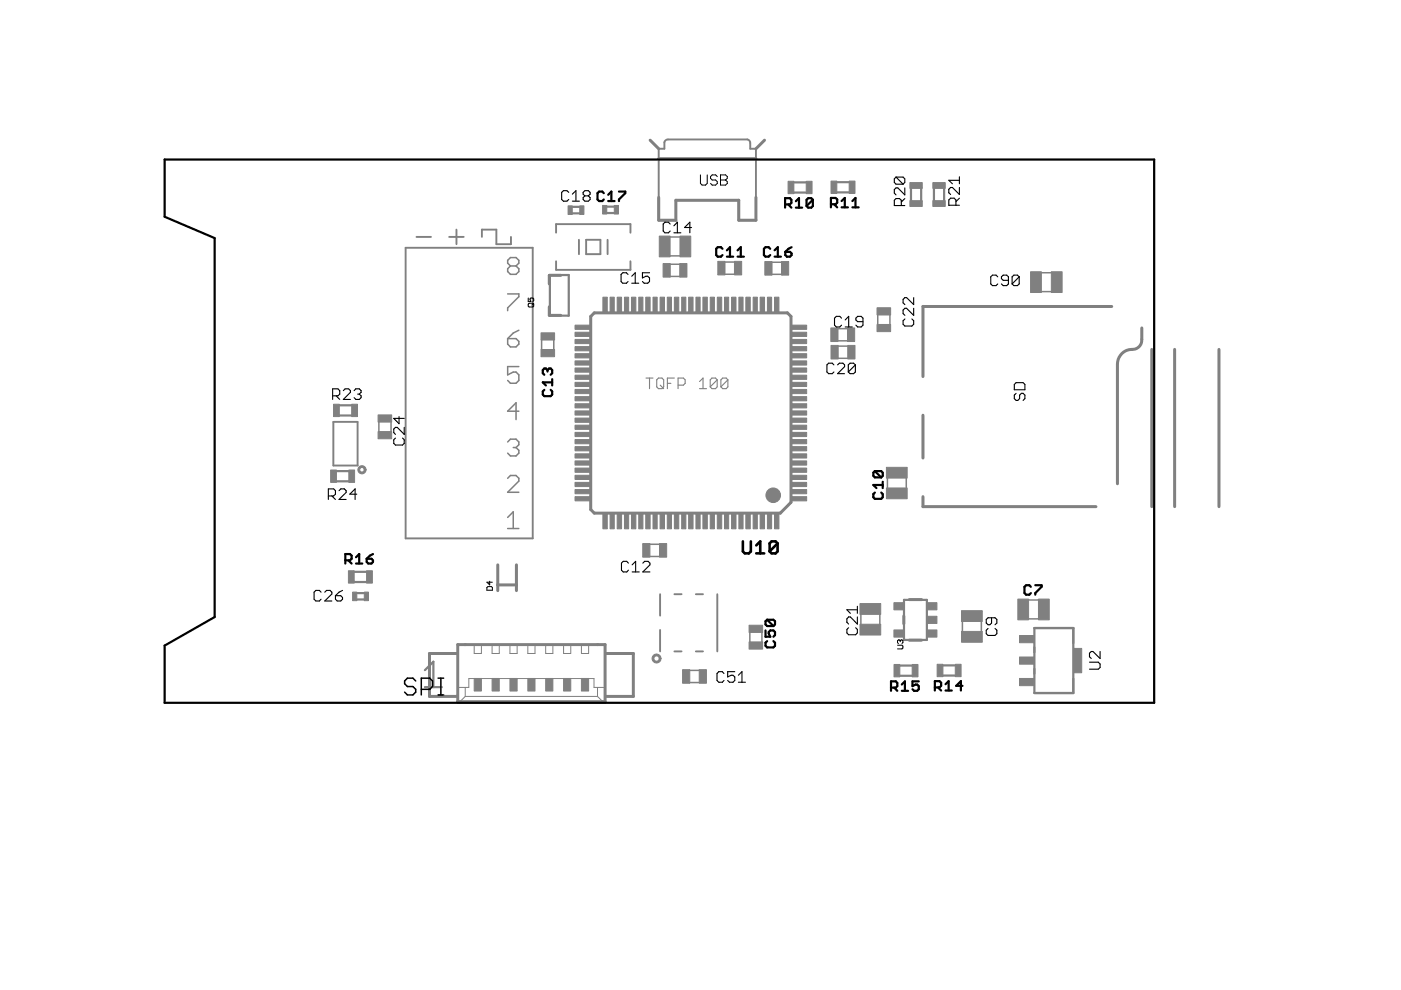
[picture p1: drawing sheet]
<svg xmlns="http://www.w3.org/2000/svg" width="297mm" height="210mm" viewBox="0 0 297 210" stroke-linecap="round" stroke-linejoin="round" font-family="sans-serif">
<g fill="none" stroke="#808080" stroke-width=".4">
<path d="M139.7 33.7h20.6M141.1 29.8l.5-.2h16.9l.3 .2 .2 .3 .1 1.4h1.2v15.2h-3.7v-4.2h-13.3v4.2h-3.6v-15.2h1.2v-1.3zM86 52.5h26.9v61.7h-26.9zM88.3 50.2h3.1M95.2 50.2h3.1M96.8 48.7v3.1M102.2 50.2v-1.5h3v3.1h3.1v-1.6M117.9 49.3v-1.8h15.8v1.8M117.9 55.4v1.8h15.8v-1.8M122.7 50.8v3.1M124.3 50.8h3v3.1h-3zM128.8 50.8v3.1"/>
<path d="M70.7 89.5h5.1v9.2h-5.1zM140 126v4.5M140 133.6v4.5M143 126h1.5M143 138.1h1.5M147.5 126h1.6M147.5 138.1h1.6M152.1 126v12.1"/>
</g>
<g fill="none" stroke="#808080" stroke-width=".32">
<path d="M108.2 56.4l-.6-.6v-.6l.6-.6h1.2l.6 .6v.6l-.6 .6M108.2 56.4l-.6 .6v.6l.6 .6h1.2l.6-.6v-.6l-.6-.6M108.2 56.4h1.2M142 54.3h2.3M142 50.2h2.2M142 58.6h2.2M142 56h2.2M153.6 58.1h2.2M153.6 55.6h2.2M163.6 58.2h2.2M163.6 55.6h2.2M220.7 57.8h2.3"/>
<path d="M107.6 62.3h2.4v.6l-2.4 2.4v.6M107.6 71.8h1.8l.6 .6v.6l-.6 .6h-1.2l-.6-.6zM110 77.7h-2.4v1.8l1.2-.6h.6l.6 .6v1.2l-.6 .6h-1.2l-.6-.6M110 70l-1.2 .6-1.2 1.2M114.8 72v2.2M117.4 72v2.2M177.6 72.3h2.1M177.6 69.7h2.1M177.6 76h2.2M177.6 73.4h2.2M186.1 66.7v2.2M188.7 66.7v2.2"/>
<path d="M220.7 61.8h2.3M80.3 89.4v2.2M82.9 89.4v2.2M107.6 93.7l.6-.6h1.2l.6 .6v.6l-.6 .6M108.8 94.9h.6M109.4 94.9l.6 .6v.6l-.6 .6h-1.2l-.6-.6M110 87.2h-2.4l1.8-1.8v3.6M107.6 109.7l1.2-1.2v3.6M107.6 112.1h2.4M107.6 101.4l.6-.6h1.2l.6 .6v.6l-2.4 2.4h2.4M137.7 118h2.2M137.7 115.4h2.2"/>
<path d="M188.2 101.3v2.2M192.2 101.2v2.3M159 134v2.2M161.5 134v2.2M182.5 130.2v2.2M186.5 130.1v2.3M204 131.7v2.3M208.1 131.6v2.4M218 131.2h2.3M218 127.2h2.2M146.2 144.7h2.1M146.2 142.1h2.1"/>
</g>
<g fill="none" stroke="#808080" stroke-width=".63">
<path d="M137.8 29.7l1.9 1.8M139.7 33.7h20.6M162.1 29.7l-1.8 1.8M118.9 58.4h-2.4v1.8M139.7 41.8v4.9h3.6v-4.2h13.3v4.2h3.7v-4.9M116.5 65v1.9h2.4M125.2 67.1l.8-.8h40.9l.8 .8v39.4l-2.3 2.3h-39.4l-.8-.8zM235.7 65h-40v14.8M242.1 69.5v2.4a2.14 2.14 0 0 1-2.6 2.2 3.1 3.1 0 0 0-2.6 3v25.5M244.2 74.1v33.3M249 74.1v33.3M258.4 74.1v33.3"/>
<path d="M195.7 88v9.1M105.5 119.8v5.4M109.5 119.8v5.4M195.7 105.3v2.1h36.7M96.8 138.6h-5.7v9.1h5.7M97 136.7h31.3v12.1h-31.3zM105.5 124h4M128.6 138.6h5.7v9.1h-5.7M191.6 130.6v1.6M192.8 127.1h2.6M192.8 135.7h2.6"/>
</g>
<g fill="#808080" stroke="#808080" stroke-width=".21">
<path d="M138.6 138.9a.95 .95 0 0 1 1-.1 .95 .95 0 0 1 .5 .8h-.3a.57 .57 0 0 1-.9 .5 .57 .57 0 0 1-.1-.9 .57 .57 0 0 1 .9 .2l.1 .2h.3a.95 .95 0 0 1-1.3 .9 .95 .95 0 0 1-.2-1.6z" fill-rule="evenodd"/>
<path d="M76.1 99a.88 .88 0 0 1 .9-.2 .88 .88 0 0 1 .6 .8h-.4a.48 .48 0 0 1-.7 .4 .48 .48 0 0 1-.1-.8 .48 .48 0 0 1 .8 .2v.2h.4a.87 .87 0 0 1-1.2 .8 .87 .87 0 0 1-.3-1.4z" fill-rule="evenodd"/>
<circle cx="163.9" cy="105" r="1.55"/>
</g>
<g fill="none" stroke="#808080" stroke-width=".47">
<path d="M168.3 38.7h2.6M177.4 38.6h2.6M193.1 39.9v2.6M195.3 39.9v2.6M198 39.9v2.6M200.2 39.9v2.6M116.6 58.3h4v8.6h-4zM121.4 43.9h1.5M121.4 45.2h1.5M128.7 45.2h1.5M128.7 43.8h1.5M168.3 40.8h2.6"/>
<path d="M177.4 40.8h2.6M71.3 99.9h2.7M71.9 88.1h2.7M71.9 85.9h2.7M71.3 102h2.7M75.1 123.4h2.6M75.1 121.2h2.6M75.7 125.8h1.5M75.7 127.1h1.5M191.7 127.2h4.8v8.5h-4.8zM219.3 133.2h8.3v13.7h-8.3zM90.1 142.1l1.8-1.8v5.4"/>
<path d="M90.1 145.7h3.6M190.8 141.1h2.6M190.8 143.3h2.6M199.9 143.2h2.6M199.9 141.1h2.6"/>
</g>
<g fill="none" stroke="#808080" stroke-width=".21">
<path d="M100.5 137v1.6h1.6v-1.6M104.3 137v1.6h1.6v-1.6M108.1 137v1.6h1.5v-1.6M111.9 137v1.6h1.5v-1.6M115.7 137v1.6h1.5v-1.6M119.5 137v1.6h1.5v-1.6M123.3 137v1.6h1.5v-1.6M97.1 145.8h2.3v-1.9h26.5v1.9h2.3M98.6 147.7h28.1M98.6 145.8v1.9M98.6 147.7l-1.1 1.1M126.7 145.8v1.9"/>
<path d="M126.7 147.7l1.1 1.1"/>
</g>
<g fill="#808080" stroke="#808080" stroke-width=".21">
<path d="M123.3 143.8h1.5v2.7h-1.5z"/>
<path d="M119.5 143.8h1.5v2.7h-1.5z"/>
<path d="M115.7 143.8h1.5v2.7h-1.5z"/>
<path d="M111.9 143.8h1.5v2.7h-1.5z"/>
<path d="M108.1 143.8h1.5v2.7h-1.5z"/>
<path d="M104.3 143.8h1.6v2.7h-1.6z"/>
<path d="M100.5 143.8h1.6v2.7h-1.6z"/>
<path d="M162.2 55.5h1.5v2.8h-1.5z"/>
<path d="M165.7 55.5h1.5v2.8h-1.5z"/>
<path d="M130.2 43.6h.9v1.8h-.9z"/>
<path d="M127.8 43.6h.9v1.8h-.9z"/>
<path d="M120.4 43.6h.9v1.9h-.9z"/>
<path d="M122.9 43.6h.9v1.9h-.9z"/>
<path d="M158.8 132.6h2.9v1.5h-2.9z"/>
<path d="M158.8 136.1h2.9v1.5h-2.9z"/>
<path d="M77.7 121h1.3v2.6h-1.3z"/>
<path d="M73.9 121h1.2v2.6h-1.2z"/>
<path d="M167.9 105.3h3.1v.9h-3.1z"/>
<path d="M167.9 103.8h3.1v.9h-3.1z"/>
<path d="M167.9 102.3h3.1v.9h-3.1z"/>
<path d="M167.9 100.8h3.1v.9h-3.1z"/>
<path d="M167.9 99.3h3.1v.8h-3.1z"/>
<path d="M167.9 97.7h3.1v.9h-3.1z"/>
<path d="M167.9 96.2h3.1v.9h-3.1z"/>
<path d="M167.9 94.7h3.1v.9h-3.1z"/>
<path d="M167.9 93.2h3.1v.9h-3.1z"/>
<path d="M167.9 91.7h3.1v.9h-3.1z"/>
<path d="M167.9 90.1h3.1v.9h-3.1z"/>
<path d="M167.9 88.6h3.1v.9h-3.1z"/>
<path d="M167.9 87.1h3.1v.9h-3.1z"/>
<path d="M167.9 85.6h3.1v.9h-3.1z"/>
<path d="M167.9 84.1h3.1v.9h-3.1z"/>
<path d="M167.9 82.6h3.1v.9h-3.1z"/>
<path d="M167.9 81.1h3.1v.9h-3.1z"/>
<path d="M167.9 79.5h3.1v.9h-3.1z"/>
<path d="M167.9 78h3.1v.9h-3.1z"/>
<path d="M167.9 76.5h3.1v.9h-3.1z"/>
<path d="M167.9 75h3.1v.9h-3.1z"/>
<path d="M167.9 73.5h3.1v.9h-3.1z"/>
<path d="M167.9 72h3.1v.9h-3.1z"/>
<path d="M167.9 70.4h3.1v.9h-3.1z"/>
<path d="M167.9 68.9h3.1v.9h-3.1z"/>
<path d="M164.2 63h.9v3.2h-.9z"/>
<path d="M162.7 63h.9v3.2h-.9z"/>
<path d="M161.2 63h.9v3.2h-.9z"/>
<path d="M159.7 63h.9v3.2h-.9z"/>
<path d="M158.1 63h1v3.2h-1z"/>
<path d="M156.7 63h.8v3.2h-.8z"/>
<path d="M155.1 63h.9v3.2h-.9z"/>
<path d="M153.6 63h.9v3.2h-.9z"/>
<path d="M152.1 63h.9v3.2h-.9z"/>
<path d="M150.6 63h.9v3.2h-.9z"/>
<path d="M149 63h1v3.2h-1z"/>
<path d="M147.6 63h.8v3.2h-.8z"/>
<path d="M146 63h.9v3.2h-.9z"/>
<path d="M144.5 63h.9v3.2h-.9z"/>
<path d="M143 63h.9v3.2h-.9z"/>
<path d="M141.5 63h.9v3.2h-.9z"/>
<path d="M140 63h.9v3.2h-.9z"/>
<path d="M138.5 63h.8v3.2h-.8z"/>
<path d="M136.9 63h.9v3.2h-.9z"/>
<path d="M135.4 63h.9v3.2h-.9z"/>
<path d="M133.9 63h.9v3.2h-.9z"/>
<path d="M132.4 63h.9v3.2h-.9z"/>
<path d="M130.9 63h.9v3.2h-.9z"/>
<path d="M129.3 63h.9v3.2h-.9z"/>
<path d="M127.8 63h1v3.2h-1z"/>
<path d="M121.9 68.9h3.2v.9h-3.2z"/>
<path d="M121.9 70.4h3.2v.9h-3.2z"/>
<path d="M121.9 72h3.2v.9h-3.2z"/>
<path d="M121.9 73.5h3.2v.9h-3.2z"/>
<path d="M121.9 75h3.2v.9h-3.2z"/>
<path d="M121.9 76.5h3.2v.9h-3.2z"/>
<path d="M121.9 78h3.2v.9h-3.2z"/>
<path d="M121.9 79.5h3.2v.9h-3.2z"/>
<path d="M121.9 81.1h3.2v.9h-3.2z"/>
<path d="M121.9 82.6h3.2v.9h-3.2z"/>
<path d="M121.9 84.1h3.2v.9h-3.2z"/>
<path d="M121.9 85.6h3.2v.9h-3.2z"/>
<path d="M121.9 87.1h3.2v.9h-3.2z"/>
<path d="M121.9 88.6h3.2v.9h-3.2z"/>
<path d="M121.9 90.1h3.2v.9h-3.2z"/>
<path d="M121.9 91.7h3.2v.9h-3.2z"/>
<path d="M121.9 93.2h3.2v.9h-3.2z"/>
<path d="M121.9 94.7h3.2v.9h-3.2z"/>
<path d="M121.9 96.2h3.2v.9h-3.2z"/>
<path d="M121.9 97.7h3.2v.9h-3.2z"/>
<path d="M121.9 99.3h3.2v.8h-3.2z"/>
<path d="M121.9 100.8h3.2v.9h-3.2z"/>
<path d="M121.9 102.3h3.2v.9h-3.2z"/>
<path d="M121.9 103.8h3.2v.9h-3.2z"/>
<path d="M121.9 105.3h3.2v.9h-3.2z"/>
<path d="M127.8 108.9h1v3.2h-1z"/>
<path d="M129.3 108.9h.9v3.2h-.9z"/>
<path d="M130.9 108.9h.9v3.2h-.9z"/>
<path d="M132.4 108.9h.9v3.2h-.9z"/>
<path d="M133.9 108.9h.9v3.2h-.9z"/>
<path d="M135.4 108.9h.9v3.2h-.9z"/>
<path d="M136.9 108.9h.9v3.2h-.9z"/>
<path d="M138.5 108.9h.8v3.2h-.8z"/>
<path d="M140 108.9h.9v3.2h-.9z"/>
<path d="M141.5 108.9h.9v3.2h-.9z"/>
<path d="M143 108.9h.9v3.2h-.9z"/>
<path d="M144.5 108.9h.9v3.2h-.9z"/>
<path d="M146 108.9h.9v3.2h-.9z"/>
<path d="M147.6 108.9h.8v3.2h-.8z"/>
<path d="M149 108.9h1v3.2h-1z"/>
<path d="M150.6 108.9h.9v3.2h-.9z"/>
<path d="M152.1 108.9h.9v3.2h-.9z"/>
<path d="M153.6 108.9h.9v3.2h-.9z"/>
<path d="M155.1 108.9h.9v3.2h-.9z"/>
<path d="M156.7 108.9h.8v3.2h-.8z"/>
<path d="M158.1 108.9h1v3.2h-1z"/>
<path d="M159.7 108.9h.9v3.2h-.9z"/>
<path d="M161.2 108.9h.9v3.2h-.9z"/>
<path d="M162.7 108.9h.9v3.2h-.9z"/>
<path d="M164.2 108.9h.9v3.2h-.9z"/>
<path d="M139.8 115.3h1.6v2.8h-1.6z"/>
<path d="M136.3 115.3h1.5v2.8h-1.5z"/>
<path d="M114.7 74.1h2.9v1.5h-2.9z"/>
<path d="M114.7 70.6h2.9v1.5h-2.9z"/>
<path d="M155.7 55.4h1.5v2.9h-1.5z"/>
<path d="M152.2 55.4h1.5v2.9h-1.5z"/>
<path d="M144.1 55.9h1.5v2.9h-1.5z"/>
<path d="M140.6 55.9h1.5v2.9h-1.5z"/>
<path d="M144.2 50.1h2.3v4.4h-2.3z"/>
<path d="M139.8 50.1h2.3v4.4h-2.3z"/>
<path d="M187.9 99.1h4.4v2.3h-4.4z"/>
<path d="M187.9 103.5h4.4v2.2h-4.4z"/>
<path d="M170.9 38.4h1.3v2.7h-1.3z"/>
<path d="M167.1 38.4h1.2v2.7h-1.2z"/>
<path d="M176.2 38.4h1.2v2.6h-1.2z"/>
<path d="M180 38.4h1.3v2.6h-1.3z"/>
<path d="M216.2 134.7h3v1.6h-3z"/>
<path d="M216.2 139.3h3v1.5h-3z"/>
<path d="M216.2 143.8h3v1.6h-3z"/>
<path d="M227.7 137.5h1.6v5.1h-1.6z"/>
<path d="M220.2 127h2.3v4.4h-2.3z"/>
<path d="M215.8 127h2.3v4.4h-2.3z"/>
<path d="M202.5 140.8h1.3v2.7h-1.3z"/>
<path d="M198.7 140.8h1.2v2.7h-1.2z"/>
<path d="M193.4 140.9h1.2v2.6h-1.2z"/>
<path d="M189.5 140.9h1.3v2.6h-1.3z"/>
<path d="M179.7 69.5h1.5v2.9h-1.5z"/>
<path d="M176.1 69.5h1.6v2.9h-1.6z"/>
<path d="M179.7 73.2h1.6v2.9h-1.6z"/>
<path d="M176.2 73.2h1.5v2.9h-1.5z"/>
<path d="M218.5 57.6h2.3v4.4h-2.3z"/>
<path d="M222.9 57.6h2.3v4.4h-2.3z"/>
<path d="M196.7 133.6h1.9v1.5h-1.9z"/>
<path d="M196.7 130.7h1.9v1.5h-1.9z"/>
<path d="M196.7 127.8h1.9v1.5h-1.9z"/>
<path d="M189.5 127.8h2v1.5h-2z"/>
<path d="M189.5 133.6h2v1.5h-2z"/>
<path d="M203.9 129.5h4.4v2.3h-4.4z"/>
<path d="M203.9 133.9h4.4v2.3h-4.4z"/>
<path d="M182.3 128h4.4v2.3h-4.4z"/>
<path d="M182.3 132.4h4.4v2.2h-4.4z"/>
<path d="M148.3 142h1.5v2.9h-1.5z"/>
<path d="M144.7 142h1.5v2.9h-1.5z"/>
<path d="M74.8 125.5h.8v1.9h-.8z"/>
<path d="M77.2 125.5h.9v1.9h-.9z"/>
<path d="M192.9 42.5h2.6v1.3h-2.6z"/>
<path d="M192.9 38.7h2.6v1.2h-2.6z"/>
<path d="M197.8 38.7h2.6v1.2h-2.6z"/>
<path d="M197.8 42.5h2.6v1.3h-2.6z"/>
<path d="M185.9 68.8h2.9v1.5h-2.9z"/>
<path d="M185.9 65.3h2.9v1.5h-2.9z"/>
<path d="M74.6 85.7h1.2v2.6h-1.2z"/>
<path d="M70.7 85.7h1.2v2.6h-1.2z"/>
<path d="M74 99.7h1.2v2.6h-1.2z"/>
<path d="M70.1 99.7h1.2v2.6h-1.2z"/>
<path d="M80.2 88h2.8v1.5h-2.8z"/>
<path d="M80.2 91.5h2.8v1.5h-2.8z"/>
</g>
<g fill="none" stroke="#808080" stroke-width=".23">
<path d="M137 80.2h1.5M137.7 80.2v2.2M139.6 80.2h.8l.3 .3v1.5l-.3 .4h-.8l-.4-.4v-1.5zM140 81.7l.7 .7M141.5 81.3h.7M143 80.2h-1.5v2.2M143.8 81.7h1.1l.4-.4v-.8l-.4-.3h-1.1v2.2M148.3 82.4h1.5M148.3 80.9l.8-.7v2.2M152.1 80.5l-.4-.3h-.8l-.3 .3v1.5M152.1 80.5v1.5l-.4 .4h-.8l-.3-.4M152.1 80.5l-1.5 1.5"/>
<path d="M154.3 80.5l-.3-.3h-.8l-.4 .3v1.5M154.3 80.5v1.5l-.3 .4h-.8l-.4-.4M154.3 80.5l-1.5 1.5"/>
</g>
<g fill="none" stroke="#000" stroke-width=".47">
<path d="M34.9 33.8h209.8v115.2h-209.8v-12.1l10.6-6.1v-80.3l-10.6-4.5zM128 41l-.3-.4h-.7l-.3 .4v1.3l.3 .3h.7l.3-.3M128.9 42.6h1.4M128.9 41.3l.7-.7v2M131.2 40.6h1.4v.4l-1.4 1.3v.3M153.2 52.7l-.4-.3h-.6l-.4 .3v1.4l.4 .3h.6l.4-.3M154.1 54.4h1.3M154.1 53.1l.7-.7v2M156.4 54.4h1.3M156.4 53.1l.7-.7v2M163.3 52.7l-.3-.3h-.7l-.3 .3v1.4l.3 .3h.7l.3-.3M164.2 54.4h1.4"/>
<path d="M164.2 53.1l.7-.7v2M166.5 43.3h1l.3-.3v-.6l-.3-.4h-1v2M166.5 53.4h1l.3 .3v.4l-.3 .3h-.7l-.3-.3zM167.1 43.3l.7 .7M167.8 52.4l-.6 .3-.7 .7M168.7 42.7l.7-.7v2M168.7 44h1.4M172.3 42.4l-.3-.4h-.7l-.3 .4v1.3M172.3 42.4v1.3l-.3 .3h-.7l-.3-.3M172.3 42.4l-1.3 1.3M176.2 43.3h1l.3-.3v-.7l-.3-.3h-1v2M176.8 43.3l.7 .7"/>
<path d="M178.4 42.6l.7-.6v2M178.4 44h1.4M180.7 44h1.4M180.7 42.6l.7-.6v2M116.1 78.5l-.4-.4h-.3l-.3 .4v.6l.3 .4M116.1 78.5l.3-.4h.4l.3 .4v.6l-.3 .4M116.1 78.5v.3M115.4 82.7l-.3 .3v.7l.3 .3h1.4l.3-.3v-.7l-.3-.3M117.1 80.4v1.3M117.1 81.1h-2l.6 .6M185.5 99.9l-.3 .3v.7l.3 .3h1.3M185.5 99.9h1.3l.4 .3v.7l-.4 .3"/>
<path d="M185.5 99.9l1.3 1.3M73.2 118.8h1l.3-.3v-.7l-.3-.3h-1v2M73.9 118.8l.6 .7M75.5 118.2l.7-.7v2M75.5 119.5h1.3M77.7 118.5h1.1l.3 .3v.3l-.3 .4h-.7l-.4-.4zM79.1 117.5l-.7 .3-.7 .7M185.5 104.4l-.3 .4v.6l.3 .4h1.3l.4-.4v-.6l-.4-.4M187.2 102.2v1.3M187.2 102.8h-2l.6 .7M162.3 133.7v1.3h1l-.3-1 .3-.3h.7l.3 .3v.7l-.3 .3M162.6 135.9l-.3 .4v.6l.3 .4h1.4l.3-.4v-.6l-.3-.4"/>
<path d="M162.6 131.4l-.3 .3v.7l.3 .3h1.4M162.6 131.4h1.4l.3 .3v.7l-.3 .3M162.6 131.4l1.4 1.3M218.6 124.4l-.4-.3h-.6l-.4 .3v1.4l.4 .3h.6l.4-.3M219.5 124.1h1.3v.3l-1.3 1.4v.3M188.9 145.8h1l.3-.3v-.7l-.3-.3h-1v2M189.6 145.8l.6 .7M191.2 145.1l.7-.6v2M191.2 146.5h1.3M194.8 144.5h-1.3v1l.6-.4h.4l.3 .4v.6l-.3 .4h-.7l-.3-.4M198.2 145.8h1l.3-.4v-.6l-.3-.4h-1v2M198.9 145.8l.6 .6"/>
<path d="M200.5 145.1l.6-.7v2M200.5 146.4h1.3M204.1 145.4h-1.4l1-1v2"/>
</g>
<g fill="none" stroke="#000" stroke-width=".23">
<path d="M190 37.5l-.4 .4v.8l.4 .4h1.5M190 37.5h1.5l.3 .4v.8l-.3 .4M190 37.5l1.5 1.6M191.8 39.8v1.5l-1.4-1.5h-.4l-.4 .4v.7l.4 .4M203.4 39.8v1.4l-1.5-1.4h-.4l-.3 .3v.8l.3 .3M203.4 37.5v1.5M203.4 38.2h-2.2l.7 .8M120.6 40.8l-.4-.4h-.7l-.4 .4v1.5l.4 .4h.7l.4-.4M121.3 42.7h1.6M121.3 41.2l.8-.8v2.3M124 41.5l-.4-.3v-.4l.4-.4h.7l.4 .4v.4l-.4 .3M124 41.5l-.4 .4v.4l.4 .4h.7l.4-.4v-.4l-.4-.4"/>
<path d="M124 41.5h.7M133.2 58.2l-.4-.4h-.8l-.3 .4v1.5l.3 .3h.8l.4-.3M133.9 58.6l.8-.8v2.2M137.7 57.8h-1.5v1.1l.7-.3h.4l.4 .3v.8l-.4 .3h-.7l-.4-.3M142.1 47.5l-.4-.4h-.7l-.4 .4v1.5l.4 .4h.7l.4-.4M142.9 49.4h1.5M142.9 47.9l.7-.8v2.3M146.6 48.2h-1.5l1.2-1.1v2.3M191.1 43.6v-1.1l-.4-.4h-.7l-.4 .4v1.1h2.2M191.8 42.1l-.7 .7M202.7 43.5v-1.1l-.4-.4h-.8l-.3 .4v1.1h2.2M203.4 42l-.7 .8"/>
<path d="M211.5 58.7l-.3-.4h-.8l-.3 .4v1.5l.3 .4h.8l.3-.4M213.8 59.4h-1.1l-.4-.3v-.4l.4-.4h.7l.4 .4v1.5l-.4 .4h-.7l-.4-.4M216.1 58.7l-.4-.4h-.7l-.4 .4v1.5M216.1 58.7v1.5l-.4 .4h-.7l-.4-.4M216.1 58.7l-1.5 1.5M133.9 60h1.5M176.8 77.4l-.4-.4h-.7l-.4 .4v1.5l.4 .3h.7l.4-.3M177.6 77.4l.4-.4h.7l.4 .4v.3l-1.5 1.5h1.5M178.4 67.5l-.3-.4h-.8l-.4 .4v1.4l.4 .4h.8l.3-.4M179.2 69.3h1.5M179.2 67.8l.7-.7v2.2M181.4 77.4l-.4-.4h-.8l-.3 .4v1.5"/>
<path d="M181.4 77.4v1.5l-.4 .3h-.8l-.3-.3M181.4 77.4l-1.5 1.5M183 68.2h-1.2l-.3-.4v-.3l.3-.4h.8l.4 .4v1.4l-.4 .4h-.8l-.3-.4M191.9 67.6l-.4 .4v.7l.4 .4h1.4l.4-.4v-.7l-.4-.4M193.7 63.1v1.5l-1.5-1.5h-.3l-.4 .4v.7l.4 .4M193.7 65.4v1.5l-1.5-1.5h-.3l-.4 .3v.8l.4 .4M70.5 83.9h1.1l.4-.3v-.8l-.4-.4h-1.1v2.3M71.3 83.9l.7 .8M72.8 82.8l.4-.4h.7l.4 .4v.4l-1.5 1.5h1.5M75.1 82.8l.3-.4h.8l.4 .4v.4l-.4 .4M75.8 83.6h.4M76.2 83.6l.4 .3v.4l-.4 .4h-.8l-.3-.4"/>
<path d="M83.8 92.9l-.3 .3v.8l.3 .4h1.5l.4-.4v-.8l-.4-.3M84.6 88.3v1.5l-1.1-1.1h2.2M85.7 90.6v1.5l-1.5-1.5h-.4l-.3 .4v.7l.3 .4M215.4 83.4l-.3 .4v.7l.3 .4h.4l.4-.4v-.7l.4-.4h.3l.4 .4v.7l-.4 .4M215.4 81.1h1.5l.4 .4v1.1h-2.2v-1.1zM69.6 105.2h1.1l.4-.4v-.8l-.4-.3h-1.1v2.2M70.4 105.2l.7 .7M71.9 104l.4-.3h.7l.4 .3v.4l-1.5 1.5h1.5M75.6 104.8h-1.4l1.1-1.1v2.2M133.2 119.4l-.3-.4h-.8l-.3 .4v1.5l.3 .4h.8l.3-.4M134 119.8l.8-.8v2.3M136.3 119.4l.4-.4h.7l.4 .4v.4l-1.5 1.5h1.5"/>
<path d="M68.1 125.6l-.4-.4h-.7l-.4 .4v1.4l.4 .4h.7l.4-.4M68.9 125.6l.3-.4h.8l.4 .4v.3l-1.5 1.5h1.5M71.1 126.3h1.1l.4 .4v.3l-.4 .4h-.7l-.4-.4zM72.6 125.2l-.7 .4-.8 .7M134 121.3h1.5M179.9 133.1l-.3 .4v.7l.3 .4h1.5l.4-.4v-.7l-.4-.4M181.8 130.8v1.5l-1.5-1.5h-.4l-.3 .4v.7l.3 .4M181.8 128.5v1.5M181.8 129.3h-2.2l.7 .7M209.5 133.2l-.4 .4v.8l.4 .3h1.5l.3-.3v-.8l-.3-.4M210.2 131v1.1l-.3 .4h-.4l-.4-.4v-.8l.4-.3h1.5l.3 .3v.8l-.3 .4M233.2 138.1v1.5l-1.5-1.5h-.3l-.4 .4v.8l.4 .3"/>
<path d="M153.5 142.8l-.4-.4h-.7l-.4 .4v1.5l.4 .4h.7l.4-.4M155.8 142.4h-1.5v1.1l.7-.3h.4l.4 .3v.8l-.4 .4h-.7l-.4-.4M156.5 144.7h1.6M156.5 143.2l.8-.8v2.3M231 140.4h1.9l.3 .4v.7l-.3 .4h-1.9"/>
</g>
<path d="M157.5 114.8v2.1l.4 .4h.9l.4-.4v-2.1M160.3 117.3h1.7M160.3 115.6l.9-.8v2.5M164.9 115.2v1.7l-.5 .4h-.8l-.4-.4M164.9 115.2l-.5-.4h-.8l-.4 .4v1.7M164.9 115.2l-1.7 1.7" fill="none" stroke="#000" stroke-width=".55"/>
<g fill="none" stroke="#000" stroke-width=".21">
<path d="M148.5 37.1v1.8l.4 .3h.7l.3-.3v-1.8M152.1 37.4l-.4-.3h-.7l-.4 .3v.4l.4 .4h.7l.4 .3v.4l-.4 .3h-.7l-.4-.3M152.8 37.1h1l.4 .3v.4l-.4 .4 .4 .3v.4l-.4 .3h-1zM152.8 38.2h1M112 64.5l.2-.2h.8l.2 .2v.4l-.2 .2h-.8l-.2-.2zM112 63.2v.7h.6l-.2-.3 .2-.4h.4l.2 .2v.4l-.2 .1M113.2 64.3l-.4 .4M103.2 124.6l.2-.2h.8l.2 .2v.5h-1.2zM103.8 123.2v.8l-.6-.6h1.2M190.3 136.8h.9l.2 .2v.4l-.2 .2h-.9M190.9 135.9l.2-.2 .3 .2v.3l-.2 .2M190.9 135.9l-.2-.2-.4 .2v.3l.2 .2"/>
<path d="M190.9 135.9v.2"/>
</g>
<path d="M88.1 144.4l-.6-.6h-1.1l-.6 .6v.6l.6 .6h1.1l.6 .6v.5l-.6 .6h-1.1l-.6-.6M89.3 146.2h1.8l.6-.6v-1.2l-.6-.6h-1.8v3.5M92.9 143.8h1.2M92.9 147.3h1.2M93.5 143.8v3.5" fill="none" stroke="#000" stroke-width=".32"/>
</svg>
